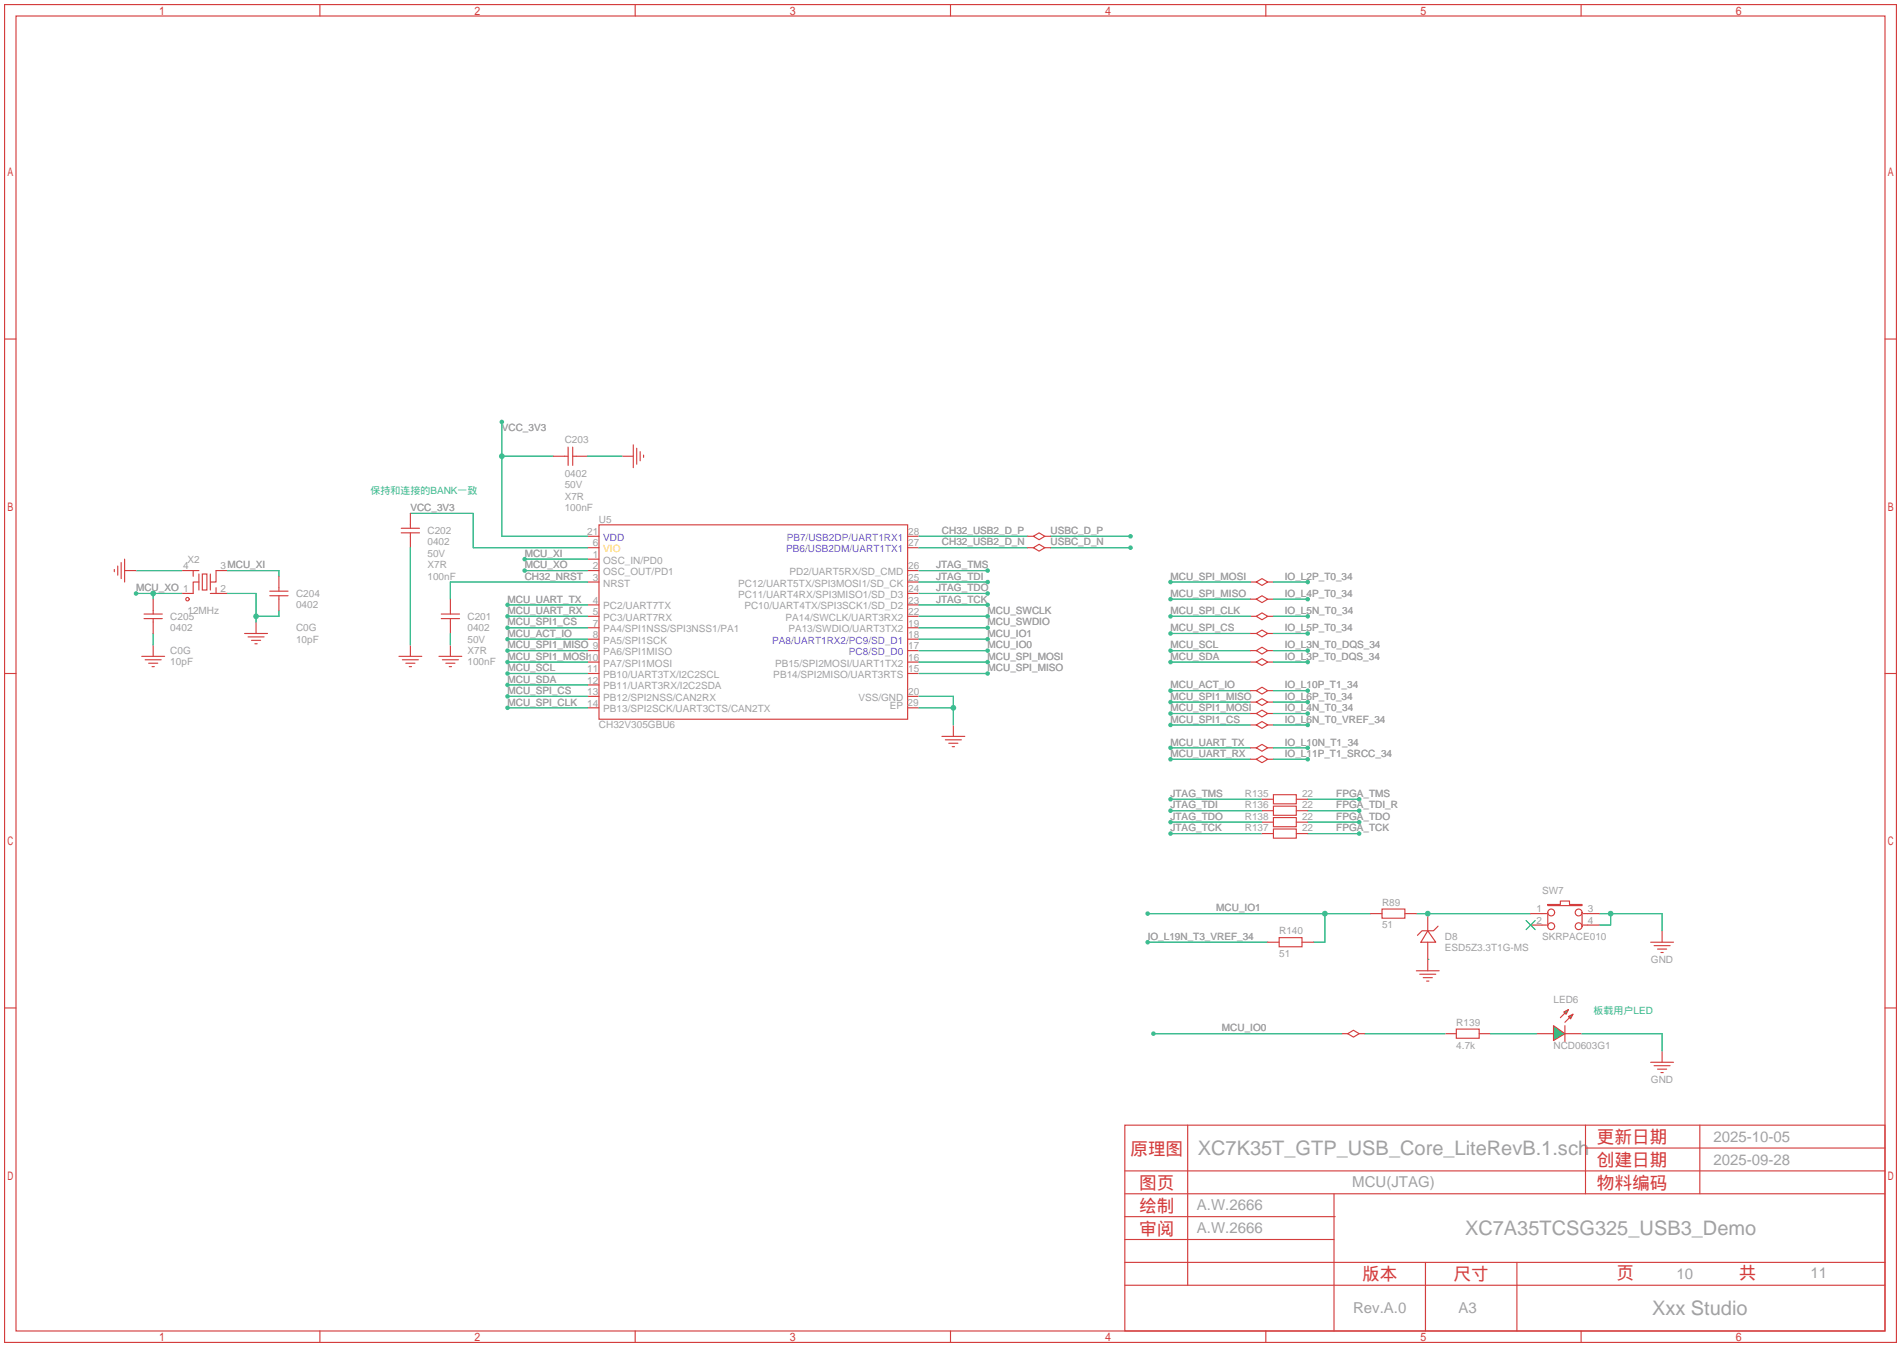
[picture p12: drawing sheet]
<svg xmlns="http://www.w3.org/2000/svg" width="422mm" height="299mm" viewBox="0 0 422 299" stroke-linecap="round" stroke-linejoin="round" font-family="sans-serif">
<defs><g id="words">
<g font-size="4.4" fill="#a2a2a2">
<text x="266.1" y="256.5">XC7K35T_GTP_USB_Core_LiteRevB.1.sch</text>
<text x="325.5" y="274.3">XC7A35TCSG325_USB3_Demo</text>
<text x="367.1" y="292.1">Xxx Studio</text>
</g>
<g font-size="3.9" fill="#d43d3d">
<text x="251.2" y="256.5">原理图</text>
<text x="354.8" y="253.9">更新日期</text>
<text x="354.8" y="259">创建日期</text>
<text x="253.1" y="269.2">绘制</text>
<text x="253.1" y="264.1">图页</text>
<text x="354.8" y="264.1">物料编码</text>
<text x="253.1" y="274.3">审阅</text>
<text x="302.7" y="284.4">版本</text>
<text x="323" y="284.4">尺寸</text>
<text x="359.2" y="284.2">页</text>
<text x="386.3" y="284.2">共</text>
</g>
<g font-size="3.3" fill="#a2a2a2">
<text x="380.7" y="253.6">2025-10-05</text>
<text x="300.5" y="263.8">MCU(JTAG)</text>
<text x="380.7" y="258.7">2025-09-28</text>
<text x="265.9" y="268.9">A.W.2666</text>
<text x="265.9" y="273.9">A.W.2666</text>
<text x="372.5" y="284.1">10</text>
<text x="402.3" y="283.8">11</text>
<text x="300.6" y="291.7">Rev.A.0</text>
<text x="324.1" y="291.7">A3</text>
</g>
<g font-size="2.2" fill="#a2a2a2">
<text x="111.5" y="95.8">VCC_3V3</text>
<text x="125.5" y="98.3">C203</text>
<text x="125.5" y="105.9">0402</text>
<text x="91.2" y="113.5">VCC_3V3</text>
<text x="125.5" y="108.5">50V</text>
<text x="125.5" y="111">X7R</text>
<text x="125.5" y="113.5">100nF</text>
<text x="95" y="118.6">C202</text>
<text x="130.5" y="118.9">21</text>
<text x="133.1" y="116.1">U5</text>
<text x="201.8" y="118.9">28</text>
<text x="209.3" y="118.6">CH32_USB2_D_P</text>
<text x="233.4" y="118.6">USBC_D_P</text>
<text x="41.7" y="125">X2</text>
<text x="95" y="121.2">0402</text>
<text x="95" y="123.7">50V</text>
<text x="116.6" y="123.7">MCU_XI</text>
<text x="131.7" y="123.9">1</text>
<text x="131.7" y="121.4">6</text>
<text x="134" y="125.2">OSC_IN/PD0</text>
<text x="201.8" y="121.4">27</text>
<text x="209.3" y="121.2">CH32_USB2_D_N</text>
<text x="233.4" y="121.2">USBC_D_N</text>
<text x="30.2" y="131.3">MCU_XO 1</text>
<text x="40.7" y="126.5">4</text>
<text x="49" y="126.5">3MCU_XI</text>
<text x="49" y="131.6">2</text>
<text x="95" y="126.2">X7R</text>
<text x="95" y="128.8">100nF</text>
<text x="116.6" y="128.8">CH32_NRST</text>
<text x="116.6" y="126.2">MCU_XO</text>
<text x="131.7" y="126.5">2</text>
<text x="131.7" y="129">3</text>
<text x="134" y="127.7">OSC_OUT/PD1</text>
<text x="134" y="130.3">NRST</text>
<text x="164.1" y="130.3">PC12/UART5TX/SPI3MOSI1/SD_CK</text>
<text x="175.4" y="127.7">PD2/UART5RX/SD_CMD</text>
<text x="201.8" y="131.6">24</text>
<text x="201.8" y="129">25</text>
<text x="201.8" y="126.5">26</text>
<text x="208" y="126.2">JTAG_TMS</text>
<text x="208" y="128.8">JTAG_TDI</text>
<text x="208" y="131.3">JTAG_TDO</text>
<text x="260.1" y="128.8">MCU_SPI_MOSI</text>
<text x="285.5" y="128.8">IO_L2P_T0_34</text>
<text x="37.8" y="137.7">C205</text>
<text x="41.7" y="136.4">12MHz</text>
<text x="65.8" y="132.6">C204</text>
<text x="65.8" y="135.1">0402</text>
<text x="103.9" y="137.7">C201</text>
<text x="112.8" y="136.4">MCU_UART_RX</text>
<text x="112.8" y="133.9">MCU_UART_TX</text>
<text x="131.7" y="134.1">4</text>
<text x="131.7" y="136.6">5</text>
<text x="134" y="135.4">PC2/UART7TX</text>
<text x="134" y="137.9">PC3/UART7RX</text>
<text x="164.1" y="132.8">PC11/UART4RX/SPI3MISO1/SD_D3</text>
<text x="165.4" y="135.4">PC10/UART4TX/SPI3SCK1/SD_D2</text>
<text x="174.6" y="137.9">PA14/SWCLK/UART3RX2</text>
<text x="201.8" y="136.6">22</text>
<text x="201.8" y="134.1">23</text>
<text x="208" y="133.9">JTAG_TCK</text>
<text x="219.5" y="136.4">MCU_SWCLK</text>
<text x="260.1" y="132.6">MCU_SPI_MISO</text>
<text x="260.1" y="136.4">MCU_SPI_CLK</text>
<text x="285.5" y="132.6">IO_L4P_T0_34</text>
<text x="285.5" y="136.4">IO_L5N_T0_34</text>
<text x="37.8" y="140.2">0402</text>
<text x="65.8" y="140.2">C0G</text>
<text x="65.8" y="142.7">10pF</text>
<text x="103.9" y="140.2">0402</text>
<text x="103.9" y="142.7">50V</text>
<text x="112.8" y="141.5">MCU_ACT_IO</text>
<text x="112.8" y="138.9">MCU_SPI1_CS</text>
<text x="131.7" y="139.2">7</text>
<text x="131.7" y="141.7">8</text>
<text x="134" y="140.4">PA4/SPI1NSS/SPI3NSS1/PA1</text>
<text x="134" y="143">PA5/SPI1SCK</text>
<text x="175.2" y="140.4">PA13/SWDIO/UART3TX2</text>
<text x="201.8" y="141.7">18</text>
<text x="201.8" y="139.2">19</text>
<text x="219.5" y="138.9">MCU_SWDIO</text>
<text x="219.5" y="141.5">MCU_IO1</text>
<text x="260.1" y="140.2">MCU_SPI_CS</text>
<text x="285.5" y="140.2">IO_L5P_T0_34</text>
<text x="37.8" y="145.3">C0G</text>
<text x="37.8" y="147.8">10pF</text>
<text x="103.9" y="145.3">X7R</text>
<text x="103.9" y="147.8">100nF</text>
<text x="112.8" y="149.1">MCU_SCL</text>
<text x="112.8" y="144">MCU_SPI1_MISO 9</text>
<text x="112.8" y="146.6">MCU_SPI1_MOSI10</text>
<text x="130.5" y="149.3">11</text>
<text x="134" y="145.5">PA6/SPI1MISO</text>
<text x="134" y="148.1">PA7/SPI1MOSI</text>
<text x="172.2" y="148.1">PB15/SPI2MOSI/UART1TX2</text>
<text x="201.8" y="149.3">15</text>
<text x="201.8" y="146.8">16</text>
<text x="201.8" y="144.3">17</text>
<text x="219.5" y="146.6">MCU_SPI_MOSI</text>
<text x="219.5" y="149.1">MCU_SPI_MISO</text>
<text x="219.5" y="144">MCU_IO0</text>
<text x="260.1" y="144">MCU_SCL</text>
<text x="260.1" y="146.6">MCU_SDA</text>
<text x="285.5" y="144">IO_L3N_T0_DQS_34</text>
<text x="285.5" y="146.6">IO_L3P_T0_DQS_34</text>
<text x="112.8" y="154.2">MCU_SPI_CS</text>
<text x="112.8" y="151.6">MCU_SDA</text>
<text x="130.5" y="151.9">12</text>
<text x="130.5" y="154.4">13</text>
<text x="134" y="150.6">PB10/UART3TX/I2C2SCL</text>
<text x="134" y="153.1">PB11/UART3RX/I2C2SDA</text>
<text x="134" y="155.7">PB12/SPI2NSS/CAN2RX</text>
<text x="171.8" y="150.6">PB14/SPI2MISO/UART3RTS</text>
<text x="190.7" y="155.7">VSS/GND</text>
<text x="201.8" y="154.4">20</text>
<text x="260.1" y="152.9">MCU_ACT_IO</text>
<text x="260.1" y="155.4">MCU_SPI1_MISO</text>
<text x="285.5" y="155.4">IO_L6P_T0_34</text>
<text x="285.5" y="152.9">IO_L10P_T1_34</text>
<text x="112.8" y="156.7">MCU_SPI_CLK</text>
<text x="130.5" y="157">14</text>
<text x="133.1" y="161.8">CH32V305GBU6</text>
<text x="134" y="158.2">PB13/SPI2SCK/UART3CTS/CAN2TX</text>
<text x="197.7" y="157.5">EP</text>
<text x="201.7" y="156.7">29</text>
<text x="260.1" y="160.5">MCU_SPI1_CS</text>
<text x="260.1" y="158">MCU_SPI1_MOSI</text>
<text x="285.5" y="158">IO_L4N_T0_34</text>
<text x="285.5" y="160.5">IO_L6N_T0_VREF_34</text>
<text x="260.1" y="165.6">MCU_UART_TX</text>
<text x="285.5" y="165.6">IO_L10N_T1_34</text>
<text x="260.1" y="168.1">MCU_UART_RX</text>
<text x="285.5" y="168.1">IO_L11P_T1_SRCC_34</text>
<text x="260.1" y="177">JTAG_TMS</text>
<text x="260.1" y="179.6">JTAG_TDI</text>
<text x="276.6" y="177">R135</text>
<text x="276.6" y="179.6">R136</text>
<text x="289.3" y="177">22</text>
<text x="289.3" y="179.6">22</text>
<text x="296.9" y="177">FPGA_TMS</text>
<text x="296.9" y="179.6">FPGA_TDI_R</text>
<text x="260.1" y="182.1">JTAG_TDO</text>
<text x="260.1" y="184.7">JTAG_TCK</text>
<text x="276.6" y="184.7">R137</text>
<text x="276.6" y="182.1">R138</text>
<text x="289.3" y="184.7">22</text>
<text x="289.3" y="182.1">22</text>
<text x="296.9" y="184.7">FPGA_TCK</text>
<text x="296.9" y="182.1">FPGA_TDO</text>
<text x="270.3" y="202.4">MCU_IO1</text>
<text x="307.1" y="201.2">R89</text>
<text x="341.4" y="202.7">1</text>
<text x="342.6" y="198.6">SW7</text>
<text x="352.8" y="202.7">3</text>
<text x="255" y="208.8">IO_L19N_T3_VREF_34</text>
<text x="284.2" y="207.5">R140</text>
<text x="307.1" y="206.2">51</text>
<text x="321.1" y="208.8">D8</text>
<text x="341.4" y="205.2">2</text>
<text x="342.6" y="208.8">SKRPACE010</text>
<text x="352.8" y="205.2">4</text>
<text x="284.2" y="212.6">51</text>
<text x="321.1" y="211.3">ESD5Z3.3T1G-MS</text>
<text x="366.8" y="213.9">GND</text>
<text x="323.6" y="227.8">R139</text>
<text x="345.2" y="222.8">LED6</text>
<text x="271.5" y="229.1">MCU_IO0</text>
<text x="323.6" y="232.9">4.7k</text>
<text x="345.2" y="232.9">NCD0603G1</text>
<text x="366.8" y="240.5">GND</text>
</g>
<g font-size="2.2" fill="#3dbc91">
<text x="82.3" y="109.7">保持和连接的BANK一致</text>
<text x="354.1" y="225.3">板载用户LED</text>
</g>
<text font-size="2.2" fill="#fc3" x="134" y="122.7">VIO</text>
<text font-size="2.2" fill="#63f" x="134" y="120.1">VDD</text>
<g font-size="2.2" fill="#66f">
<text x="174.7" y="122.7">PB6/USB2DM/UART1TX1</text>
<text x="174.8" y="120.1">PB7/USB2DP/UART1RX1</text>
<text x="171.6" y="143">PA8/UART1RX2/PC9/SD_D1</text>
<text x="188.6" y="145.5">PC8/SD_D0</text>
</g>
</g></defs>
<g fill="#3dbd91">
<circle cx="111.5" cy="93.7" r=".51"/>
<circle cx="116.6" cy="124.2" r=".51"/>
<circle cx="116.6" cy="126.7" r=".51"/>
<circle cx="30.2" cy="131.8" r=".51"/>
<circle cx="219.5" cy="126.7" r=".51"/>
<circle cx="219.5" cy="129.3" r=".51"/>
<circle cx="219.5" cy="131.8" r=".51"/>
<circle cx="219.5" cy="134.4" r=".51"/>
<circle cx="219.5" cy="136.9" r=".51"/>
<circle cx="219.5" cy="139.4" r=".51"/>
<circle cx="219.5" cy="147.1" r=".51"/>
<circle cx="219.5" cy="149.6" r=".51"/>
<circle cx="112.8" cy="157.2" r=".51"/>
<circle cx="112.8" cy="154.7" r=".51"/>
<circle cx="112.8" cy="136.9" r=".51"/>
<circle cx="112.8" cy="134.4" r=".51"/>
<circle cx="112.8" cy="142" r=".51"/>
<circle cx="219.5" cy="144.5" r=".51"/>
<circle cx="219.5" cy="142" r=".51"/>
<circle cx="112.8" cy="149.6" r=".51"/>
<circle cx="112.8" cy="152.1" r=".51"/>
<circle cx="251.2" cy="119.1" r=".51"/>
<circle cx="251.2" cy="121.7" r=".51"/>
<circle cx="112.8" cy="139.4" r=".51"/>
<circle cx="112.8" cy="144.5" r=".51"/>
<circle cx="112.8" cy="147.1" r=".51"/>
<circle cx="260.1" cy="168.7" r=".51"/>
<circle cx="260.1" cy="166.1" r=".51"/>
<circle cx="290.6" cy="166.1" r=".51"/>
<circle cx="260.1" cy="161" r=".51"/>
<circle cx="290.6" cy="129.3" r=".51"/>
<circle cx="260.1" cy="129.3" r=".51"/>
<circle cx="260.1" cy="133.1" r=".51"/>
<circle cx="290.6" cy="133.1" r=".51"/>
<circle cx="290.6" cy="136.9" r=".51"/>
<circle cx="260.1" cy="136.9" r=".51"/>
<circle cx="260.1" cy="140.7" r=".51"/>
<circle cx="290.6" cy="140.7" r=".51"/>
<circle cx="260.1" cy="144.5" r=".51"/>
<circle cx="260.1" cy="147.1" r=".51"/>
<circle cx="290.6" cy="144.5" r=".51"/>
<circle cx="290.6" cy="147.1" r=".51"/>
<circle cx="260.1" cy="153.4" r=".51"/>
<circle cx="260.1" cy="156" r=".51"/>
<circle cx="260.1" cy="158.5" r=".51"/>
<circle cx="290.6" cy="158.5" r=".51"/>
<circle cx="290.6" cy="156" r=".51"/>
<circle cx="290.6" cy="153.4" r=".51"/>
<circle cx="290.6" cy="161" r=".51"/>
<circle cx="290.6" cy="168.7" r=".51"/>
<circle cx="260.1" cy="177.5" r=".51"/>
<circle cx="260.1" cy="180.1" r=".51"/>
<circle cx="260.1" cy="182.6" r=".51"/>
<circle cx="260.1" cy="185.2" r=".51"/>
<circle cx="302" cy="177.5" r=".51"/>
<circle cx="302" cy="185.2" r=".51"/>
<circle cx="302" cy="180.1" r=".51"/>
<circle cx="302" cy="182.6" r=".51"/>
<circle cx="256.3" cy="229.6" r=".51"/>
<circle cx="255" cy="202.9" r=".51"/>
<circle cx="255" cy="209.3" r=".51"/>
</g>
<g fill="none" stroke="#d43d3d" stroke-width=".25">
<path d="M1 1h420.4v297.2h-420.4zM3.6 3.6h415.2v292.1h-415.2zM71.1 1v2.6M141.1 1v2.6M211.2 1v2.6M281.3 1v2.6M351.3 1v2.6M1 75.3h2.6M418.8 75.3h2.6M126.2 99.3v4.1M127.3 99.3v4.1M140.7 98.8v5.1"/>
<path d="M141.5 99.6v3.5M89.2 118.4h4M89.2 117.3h4M91.2 114v3.3M91.2 118.4v3.3M122.9 101.3h3.3M127.3 101.3h3.3M130.6 119.1h2.5M133.1 116.6h68.6v43.2h-68.6zM138.2 101.3h2.5M142.2 100.3v2.1M143 101.1v.5"/>
<path d="M201.7 119.1h2.5M228.3 119.1h1.3M229.6 119.1l1.3-.7 1.3 .7-1.3 .8zM232.2 119.1h1.2M25.4 126.5v.5M26.2 125.7v2.1M26.9 125v3.5M27.7 126.7h2.5M27.7 124.2v5.1M32 137.4h4.1M32 136.4h4.1M34 133.1v3.3"/>
<path d="M34 137.4v3.3M40.4 126.7h3.8M42.9 126.7v1.3M44.2 129.3h-1.3v2.5h-2.5M44.2 127.5v3.6M45 127.5h1v3.6h-1zM46.7 131.8h3.8M46.7 127.5v3.6M48 130.6v1.2M50.5 126.7h-2.5v2.6h-1.3M56.9 138.2v2.5M59.9 132.3h4.1"/>
<path d="M59.9 131.3h4.1M62 128v3.3M62 132.3v3.3M98 137.4h4.1M98 136.4h4.1M100.1 133.1v3.3M100.1 137.4v3.3M130.6 126.7h2.5M130.6 124.2h2.5M130.6 129.3h2.5M130.6 134.4h2.5M130.6 136.9h2.5"/>
<path d="M130.6 121.7h2.5M130.6 139.4h2.5M201.7 131.8h2.5M201.7 126.7h2.5M201.7 129.3h2.5M201.7 134.4h2.5M201.7 136.9h2.5M201.7 121.7h2.5M201.7 139.4h2.5M228.3 121.7h1.3M229.6 121.7l1.3-.8 1.3 .8-1.3 .7zM232.2 121.7h1.2"/>
<path d="M277.9 129.3h1.2M277.9 136.9h1.2M277.9 133.1h1.2M279.1 129.3l1.3-.8 1.3 .8-1.3 .7zM279.1 133.1l1.3-.8 1.3 .8-1.3 .8zM279.1 136.9l1.3-.8 1.3 .8-1.3 .8zM281.7 129.3h1.3M281.7 136.9h1.3M281.7 133.1h1.3M1 149.6h2.6M31.5 145.8h5.1M32.3 146.6h3.5"/>
<path d="M33 147.3h2.1M33.8 148.1h.5M34 143.3v2.5M54.4 140.7h5M55.1 141.5h3.6M55.9 142.2h2M56.6 143h.5M88.6 145.8h5.1M89.4 146.6h3.6M90.2 147.3h2M90.9 148.1h.5M91.2 143.3v2.5"/>
<path d="M97.5 145.8h5.1M98.3 146.6h3.6M99.1 147.3h2M99.8 148.1h.5M100.1 143.3v2.5M130.6 149.6h2.5M130.6 142h2.5M130.6 144.5h2.5M130.6 147.1h2.5M130.6 152.1h2.5M130.6 154.7h2.5M130.6 157.2h2.5"/>
<path d="M201.7 149.6h2.5M201.7 142h2.5M201.7 144.5h2.5M201.7 147.1h2.5M201.7 154.7h2.5M201.7 157.2h2.5M277.9 144.5h1.2M277.9 147.1h1.2M277.9 140.7h1.2M277.9 158.5h1.2M277.9 156h1.2M277.9 153.4h1.2"/>
<path d="M279.1 140.7l1.3-.7 1.3 .7-1.3 .8zM279.1 144.5l1.3-.7 1.3 .7-1.3 .8zM279.1 147.1l1.3-.8 1.3 .8-1.3 .7zM279.1 158.5l1.3-.8 1.3 .8-1.3 .8zM279.1 156l1.3-.8 1.3 .8-1.3 .7zM279.1 153.4l1.3-.7 1.3 .7-1.3 .8zM281.7 144.5h1.3M281.7 147.1h1.3M281.7 140.7h1.3M281.7 158.5h1.3M281.7 156h1.3M281.7 153.4h1.3"/>
<path d="M418.8 149.6h2.6M209.3 163.6h5.1M210.1 164.3h3.5M210.8 165.1h2.1M211.6 165.9h.5M211.8 161v2.6M277.9 166.1h1.2M277.9 168.7h1.2M277.9 161h1.2M279.1 166.1l1.3-.7 1.3 .7-1.3 .8zM279.1 168.7l1.3-.8 1.3 .8-1.3 .7zM279.1 161l1.3-.7 1.3 .7-1.3 .8z"/>
<path d="M280.4 177.5h2.6M281.7 166.1h1.3M281.7 168.7h1.3M281.7 161h1.3M283 176.5h5v2.1h-5zM283 179.1h5v2h-5zM288 177.5h2.6M280.4 180.1h2.6M280.4 185.2h2.6M280.4 182.6h2.6M283 184.1h5v2.1h-5zM283 181.6h5v2h-5z"/>
<path d="M288 180.1h2.6M288 185.2h2.6M288 182.6h2.6M304.5 202.9h2.6M307.1 201.9h5.1v2.1h-5.1zM312.2 202.9h2.5M314.7 215.6h5.1M315.5 216.4h3.5M316.2 217.2h2.1M317 217.9h.5M317.2 213.1v2.5M340.1 202.9h3.6"/>
<path d="M340.1 205.5h3.6M343.9 200.9h2.8v-.7h2v.7h2.8v.3h-7.6zM343.9 202.7v3M351.5 202.7v3M351.8 202.9h3.5M351.8 205.5h3.5M366.8 209.3h5.1M367.5 210.1h3.6M368.3 210.8h2M369.1 211.6h.5M369.3 206.8v2.5M1 223.9h2.6"/>
<path d="M341.4 229.6h3.8M347.7 229.6h3.8M347.7 227.8v3.6M418.8 223.9h2.6M249.9 249.9h168.9v45.8h-168.9zM263.9 249.9v35.6M352.3 249.9v15.3M352.3 255h66.5M377.7 249.9v15.3M249.9 270.3h46.8M249.9 275.3h46.5M249.9 260.1h168.9"/>
<path d="M249.9 265.2h168.9M296.4 265.2v30.5M71.1 295.7v2.5M141.1 295.7v2.5M211.2 295.7v2.5M249.9 285.5h168.9M249.9 280.4h168.9M281.3 295.7v2.5M316.7 280.4v15.3M337.1 280.4v15.3M351.3 295.7v2.5"/>
<circle cx="41.7" cy="133.1" r=".38"/>
<circle cx="344.7" cy="202.7" r=".76"/>
<circle cx="344.7" cy="205.7" r=".76"/>
<circle cx="350.8" cy="202.7" r=".76"/>
<circle cx="350.8" cy="205.7" r=".76"/>
</g>
<g fill="none" stroke="#3dbd91" stroke-width=".25">
<path d="M111.5 93.7v25.4h19.1M91.2 114h14v7.7h25.4M111.5 101.3h11.4M130.6 101.3h7.6M204.2 119.1h24.1M233.4 119.1h17.8M30.2 126.7h10.2M30.2 131.8h10.2M34 131.8v1.3M50.5 126.7h11.5v1.3M50.5 131.8h6.4v6.4M62 135.6v1.3h-5.1"/>
<path d="M91.2 121.7v21.6M112.8 136.9h17.8M112.8 134.4h17.8M112.8 139.4h17.8M116.6 124.2h14M116.6 126.7h14M130.6 129.3h-30.5v3.8M204.2 121.7h24.1M204.2 129.3h15.3M204.2 126.7h15.3M204.2 136.9h15.3M204.2 131.8h15.3"/>
<path d="M204.2 134.4h15.3M204.2 139.4h15.3M233.4 121.7h17.8M260.1 129.3h17.8M260.1 136.9h17.8M260.1 133.1h17.8M283 129.3h7.6M283 136.9h7.6M283 133.1h7.6M34 140.7v2.6M100.1 140.7v2.6M112.8 157.2h17.8"/>
<path d="M112.8 154.7h17.8M112.8 147.1h17.8M112.8 149.6h17.8M112.8 142h17.8M112.8 144.5h17.8M112.8 152.1h17.8M204.2 154.7h7.6v6.3M204.2 157.2h7.6M204.2 147.1h15.3M204.2 149.6h15.3M204.2 142h15.3M204.2 144.5h15.3"/>
<path d="M260.1 147.1h17.8M260.1 144.5h17.8M260.1 140.7h17.8M260.1 153.4h17.8M260.1 156h17.8M260.1 158.5h17.8M283 147.1h7.6M283 144.5h7.6M283 140.7h7.6M283 153.4h7.6M283 156h7.6M283 158.5h7.6"/>
<path d="M260.1 168.7h17.8M260.1 166.1h17.8M260.1 161h17.8M260.1 177.5h20.3M283 168.7h7.6M283 166.1h7.6M283 161h7.6M290.6 177.5h11.4M260.1 180.1h20.3M260.1 182.6h20.3M260.1 185.2h20.3M290.6 180.1h11.4"/>
<path d="M290.6 182.6h11.4M290.6 185.2h11.4M255 202.9h49.5M294.4 202.9v6.4h-2.6M314.7 202.9h25.4M317.2 213.1h.1M355.3 202.9h14v3.9M357.9 202.9v2.6h-2.6M256.3 229.6h41.9"/>
</g>
<path d="M339.1 204.5l2 2M341.1 204.5l-2 2" fill="none" stroke="#3c3" stroke-width=".25"/>
<path d="M345.2 227.8l2.5 1.8-2.5 1.5z" fill="#0c3" stroke="#d43d3d" stroke-width=".25"/>
<g fill="#090" stroke="#d43d3d" stroke-width=".25">
<path d="M347.5 224.8l1-.5-.5 1z"/>
<path d="M348.5 225.8l1-.5-.5 1z"/>
</g>
<g fill="none" stroke="#d43d3d" stroke-width=".25">
<path d="M281.7 209.3h2.5M284.2 208.3h5.1v2h-5.1zM289.3 209.3h2.5M317.2 206.8l1.8 2.5h-3.3zM317.2 202.9v3.9M317.2 209.3v3.8M319.5 205.7l-1 1.1h-2.5l-1 1M298.2 229.6h1.3M299.5 229.6l1.2-.7 1.3 .7-1.3 .8zM302 229.6h1.3M321.1 229.6h2.5M323.6 228.6h5.1v2h-5.1z"/>
<path d="M328.7 229.6h2.5M347.7 225l-1 1.1M348.7 226.1l-1 1M366.8 236h5.1M367.5 236.7h3.6M368.3 237.5h2M369.1 238.3h.5M369.3 233.4v2.6"/>
</g>
<path d="M255 209.3h26.7M303.3 229.6h17.8M331.2 229.6h10.2M351.5 229.6h17.8v3.8" fill="none" stroke="#3dbd91" stroke-width=".25"/>
<g fill="#3dbd91">
<circle cx="211.8" cy="157.2" r=".63"/>
<circle cx="111.5" cy="101.3" r=".63"/>
<circle cx="56.9" cy="136.9" r=".63"/>
<circle cx="34" cy="131.8" r=".63"/>
<circle cx="294.4" cy="202.9" r=".63"/>
<circle cx="317.2" cy="202.9" r=".63"/>
<circle cx="357.9" cy="202.9" r=".63"/>
</g>
<use href="#words"/>
</svg>
